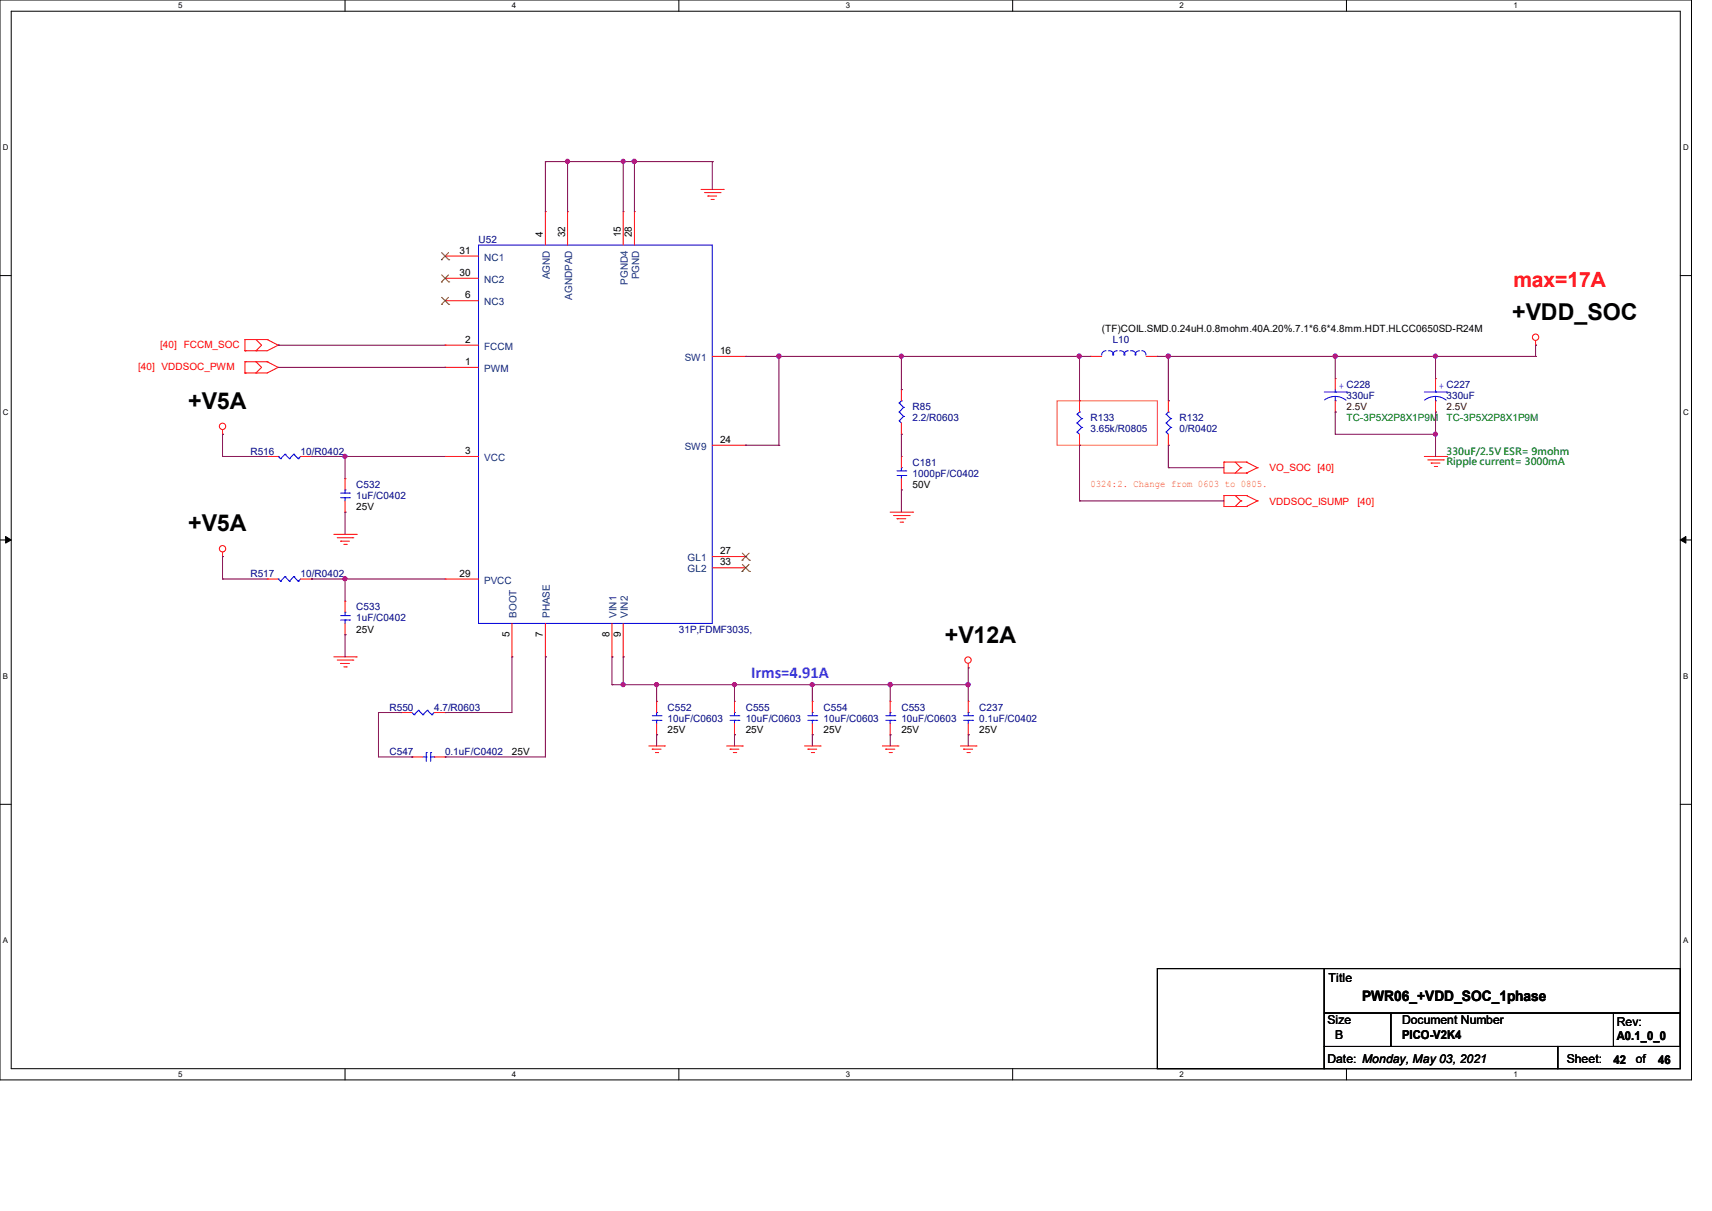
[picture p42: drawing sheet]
<svg xmlns="http://www.w3.org/2000/svg" width="297mm" height="210mm" viewBox="0 0 297 210" stroke-linecap="round" stroke-linejoin="round" font-family="sans-serif">
<defs><g id="words">
<g font-size="4">
<text x="262.3" y="55.5">+VDD_SOC</text>
<text x="32.6" y="70.9">+V5A</text>
<text x="32.6" y="92.2">+V5A</text>
<text x="163.9" y="111.5">+V12A</text>
</g>
<text font-size="3.6" fill="#f00" x="262.6" y="49.7">max=17A</text>
<text font-size="2.9" fill="#8000ff" x="130.3" y="117.6">Irms=4.91A</text>
<text font-size="2.5" x="236.3" y="173.6">PWR06_+VDD_SOC_1phase</text>
<g font-size="2.1">
<text x="230.5" y="170.3">Title</text>
<text x="230.3" y="177.6">Size</text>
<text x="243.2" y="177.6">Document Number</text>
<text x="280.5" y="178">Rev:</text>
<text x="230.3" y="184.4">Date: Monday, May 03, 2021</text>
<text x="231.6" y="180.1">B</text>
<text x="243.2" y="180.2">PICO-V2K4</text>
<text x="271.8" y="184.4">Sheet:</text>
<text x="279.9" y="184.4">42</text>
<text x="280.5" y="180.4">A0.1_0_0</text>
<text x="283.8" y="184.4">of</text>
<text x="287.7" y="184.4">46</text>
</g>
<g font-size="1.7">
<text x="94.2" y="41.1" transform="rotate(-90 94.2 41.1)">4</text>
<text x="98" y="41.1" transform="rotate(-90 98 41.1)">32</text>
<text x="107.7" y="41.1" transform="rotate(-90 107.7 41.1)">15</text>
<text x="109.6" y="41.1" transform="rotate(-90 109.6 41.1)">28</text>
<text x="79.7" y="44">31</text>
<text x="79.7" y="47.8">30</text>
<text x="80.7" y="51.7">6</text>
<text x="80.7" y="59.4">2</text>
<text x="191.1" y="57.6">(TF)COIL.SMD.0.24uH.0.8mohm.40A.20%.7.1*6.6*4.8mm.HDT.HLCC0650SD-R24M</text>
<text x="80.7" y="63.3">1</text>
<text x="124.9" y="61.4">16</text>
<text x="124.9" y="76.8">24</text>
<text x="80.7" y="78.7">3</text>
<text x="61.8" y="88.5">25V</text>
<text x="158.3" y="84.6">50V</text>
<text x="79.7" y="100">29</text>
<text x="124.9" y="96.1">27</text>
<text x="124.9" y="98">33</text>
<text x="61.8" y="109.7">25V</text>
<text x="88.4" y="110.4" transform="rotate(-90 88.4 110.4)">5</text>
<text x="94.2" y="110.4" transform="rotate(-90 94.2 110.4)">7</text>
<text x="105.7" y="110.4" transform="rotate(-90 105.7 110.4)">8</text>
<text x="107.7" y="110.4" transform="rotate(-90 107.7 110.4)">9</text>
<text x="88.8" y="131">25V</text>
<text x="115.8" y="127.1">25V</text>
<text x="129.4" y="127.1">25V</text>
<text x="142.9" y="127.1">25V</text>
<text x="156.4" y="127.1">25V</text>
<text x="169.9" y="127.1">25V</text>
</g>
<g font-size="1.7" fill="#000080">
<text x="83" y="42.2">U52</text>
<text x="193" y="59.5">L10</text>
<text x="158.3" y="71.1">R85</text>
<text x="233.6" y="69.2">330uF</text>
<text x="250.9" y="69.2">330uF</text>
<text x="158.3" y="73.1">2.2/R0603</text>
<text x="189.2" y="73.1">R133</text>
<text x="189.2" y="75">3.65k/R0805</text>
<text x="204.6" y="73.1">R132</text>
<text x="204.6" y="75">0/R0402</text>
<text x="43.4" y="78.8">R516</text>
<text x="52.2" y="78.8">10/R0402</text>
<text x="158.3" y="80.8">C181</text>
<text x="158.3" y="82.7">1000pF/C0402</text>
<text x="61.8" y="84.6">C532</text>
<text x="61.8" y="86.6">1uF/C0402</text>
<text x="43.4" y="100.1">R517</text>
<text x="52.2" y="100.1">10/R0402</text>
<text x="61.8" y="105.9">C533</text>
<text x="61.8" y="107.8">1uF/C0402</text>
<text x="117.8" y="109.7">31P,FDMF3035,</text>
<text x="67.6" y="123.2">R550</text>
<text x="75.3" y="123.2">4.7/R0603</text>
<text x="115.8" y="123.2">C552</text>
<text x="115.8" y="125.2">10uF/C0603</text>
<text x="129.4" y="123.2">C555</text>
<text x="129.4" y="125.2">10uF/C0603</text>
<text x="142.9" y="123.2">C554</text>
<text x="142.9" y="125.2">10uF/C0603</text>
<text x="156.4" y="123.2">C553</text>
<text x="156.4" y="125.2">10uF/C0603</text>
<text x="169.9" y="123.2">C237</text>
<text x="169.9" y="125.2">0.1uF/C0402</text>
<text x="67.6" y="131">C547</text>
<text x="77.2" y="131">0.1uF/C0402</text>
</g>
<g font-size="1.7" fill="#004080">
<text x="84" y="45.2">NC1</text>
<text x="84" y="49.1">NC2</text>
<text x="84" y="53">NC3</text>
<text x="95.4" y="48.4" transform="rotate(-90 95.4 48.4)">AGND</text>
<text x="99.3" y="51.9" transform="rotate(-90 99.3 51.9)">AGNDPAD</text>
<text x="108.9" y="49.4" transform="rotate(-90 108.9 49.4)">PGND4</text>
<text x="110.9" y="48.4" transform="rotate(-90 110.9 48.4)">PGND</text>
<text x="84" y="60.7">FCCM</text>
<text x="84" y="64.5">PWM</text>
<text x="118.8" y="62.6">SW1</text>
<text x="84" y="80">VCC</text>
<text x="118.8" y="78">SW9</text>
<text x="84" y="101.2">PVCC</text>
<text x="119.3" y="97.3">GL1</text>
<text x="119.3" y="99.3">GL2</text>
<text x="89.6" y="107.1" transform="rotate(-90 89.6 107.1)">BOOT</text>
<text x="95.4" y="107.1" transform="rotate(-90 95.4 107.1)">PHASE</text>
<text x="107" y="107.1" transform="rotate(-90 107 107.1)">VIN1</text>
<text x="108.9" y="107.1" transform="rotate(-90 108.9 107.1)">VIN2</text>
</g>
<g font-size="1.7" fill="#f00">
<text x="24" y="64.2">[40] VDDSOC_PWM</text>
<text x="27.8" y="60.3">[40] FCCM_SOC</text>
<text x="220.3" y="81.7">VO_SOC [40]</text>
<text x="220.3" y="87.5">VDDSOC_ISUMP</text>
<text x="235.5" y="87.5">[40]</text>
</g>
<g font-size="1.7" fill="#00f">
<text x="232.2" y="67.4">+ C228</text>
<text x="249.6" y="67.4">+ C227</text>
</g>
<g font-size="1.7" fill="#400000">
<text x="233.6" y="71.1">2.5V</text>
<text x="250.9" y="71.1">2.5V</text>
</g>
<g font-size="1.7" fill="#008000">
<text x="233.6" y="73.1">TC-3P5X2P8X1P9M</text>
<text x="250.9" y="73.1">TC-3P5X2P8X1P9M</text>
<text x="251" y="79">330uF/2.5V ESR= 9mohm</text>
<text x="251" y="80.7">Ripple current= 3000mA</text>
</g>
<text font-size="1.7" fill="#ff8000" x="189.2" y="84.4">0324:2. Change from 0603 to 0805.</text>
<g font-size="1.4">
<text x="30.9" y="1.4">5</text>
<text x="88.8" y="1.4">4</text>
<text x="146.7" y="1.4">3</text>
<text x="204.6" y="1.4">2</text>
<text x="262.6" y="1.4">1</text>
<text x=".5" y="26.1">D</text>
<text x="292" y="26.1">D</text>
<text x=".5" y="71.9">C</text>
<text x="292" y="71.9">C</text>
<text x=".5" y="117.8">B</text>
<text x="292" y="117.8">B</text>
<text x=".5" y="163.6">A</text>
<text x="292" y="163.6">A</text>
<text x="30.9" y="186.8">5</text>
<text x="88.8" y="186.8">4</text>
<text x="146.7" y="186.8">3</text>
<text x="204.6" y="186.8">2</text>
<text x="262.6" y="186.8">1</text>
</g>
</g></defs>
<path d="M0 0h293.5v187.3h-293.5zM1.9 1.9h289.6v183.4h-289.6z" fill="none" stroke="#000" stroke-width=".17"/>
<g fill="#fff">
<path d="M30.9 .2h.8v1.5h-.8z"/>
<path d="M30.9 185.5h.8v1.6h-.8z"/>
</g>
<path d="M59.9 0v1.9M59.9 185.3v2" fill="none" stroke="#000" stroke-width=".17"/>
<g fill="#fff">
<path d="M88.8 .2h.8v1.5h-.8z"/>
<path d="M88.8 185.5h.8v1.6h-.8z"/>
</g>
<path d="M117.8 0v1.9M117.8 185.3v2" fill="none" stroke="#000" stroke-width=".17"/>
<g fill="#fff">
<path d="M146.7 .2h.8v1.5h-.8z"/>
<path d="M146.7 185.5h.8v1.6h-.8z"/>
</g>
<path d="M175.7 0v1.9M175.7 185.3v2" fill="none" stroke="#000" stroke-width=".17"/>
<g fill="#fff">
<path d="M204.6 .2h.8v1.5h-.8z"/>
<path d="M204.6 185.5h.8v1.6h-.8z"/>
</g>
<path d="M233.6 0v1.9M233.6 185.3v2" fill="none" stroke="#000" stroke-width=".17"/>
<g fill="#fff">
<path d="M262.6 .2h.7v1.5h-.7z"/>
<path d="M262.6 185.5h.7v1.6h-.7z"/>
<path d="M.5 24.8h1v1.6h-1z"/>
<path d="M292 24.8h1v1.6h-1z"/>
<path d="M.5 70.7h1v1.5h-1z"/>
<path d="M292 70.7h1v1.5h-1z"/>
</g>
<path d="M0 47.8h1.9M291.5 47.8h2" fill="none" stroke="#000" stroke-width=".17"/>
<g fill="#fff">
<path d="M.5 116.5h.9v1.6h-.9z"/>
<path d="M292 116.5h.9v1.6h-.9z"/>
</g>
<path d="M0 93.6h1.9M291.5 93.6h2" fill="none" stroke="#000" stroke-width=".17"/>
<path d="M1 93l.9 .6-.9 .6zM291.5 93.6l1-.6v1.2z" fill="#000" stroke="#000" stroke-width=".17"/>
<g fill="#fff">
<path d="M.5 162.4h.9v1.5h-.9z"/>
<path d="M292 162.4h.9v1.5h-.9z"/>
</g>
<path d="M0 139.5h1.9M291.5 139.5h2M200.8 168h28.9v17.3h-28.9zM229.7 175.7h11.6v5.8h-11.6zM229.7 168h61.8v7.7h-61.8zM241.3 175.7h50.2v5.8h-50.2zM279.9 175.7h11.6v5.8h-11.6zM229.7 181.5h40.6v3.8h-40.6zM270.3 181.5h21.2v3.8h-21.2z" fill="none" stroke="#000" stroke-width=".17"/>
<path d="M183.4 69.5h17.4v7.7h-17.4z" fill="none" stroke="#ff8000" stroke-width=".17"/>
<g fill="none" stroke="#f00" stroke-width=".17">
<path d="M94.6 36.7h.1M94.6 36.7v5.8M98.5 36.7h.1M98.5 36.7v5.8M108.1 36.7h.1M108.1 36.7v5.8M110.1 36.7h.1M110.1 36.7v5.8M121.6 32.9h3.9M122.2 33.4h2.7M122.8 34h.1M122.8 34h1.5"/>
<path d="M123.4 34.6h.3M123.7 34.6h.1M124.9 33.4h.1M125.5 32.9h.1M42.5 58.9h.1M42.5 58.9h3.9M42.5 58.9v1.9M44.4 58.9h.1M44.4 58.9l1 1-1 .9M46.4 58.9h.1M46.4 58.9l1.9 1M48.3 59.9h.1"/>
<path d="M48.3 59.9l-1.9 .9h-3.9M77.2 44.4h.1M77.2 48.3h.1M77.2 59.9h.1M77.2 52.2h.1M77.2 44.4h5.8M77.2 48.3h5.8M77.2 59.9h5.8M77.2 52.2h5.8M266.4 59.9h.1M266.4 59.1v.8M38.6 75.3h.1"/>
<path d="M38.6 74.5v.8M42.5 60.8h.1M42.5 64.7h.1M42.5 62.7h.1M42.5 62.7v2M42.5 62.7h3.9M44.4 60.8h.1M44.4 64.7h.1M44.4 62.7h.1M44.4 62.7l1 1-1 1M46.4 62.7h.1M46.4 79.2h.1"/>
<path d="M46.4 79.2h1.9M46.4 62.7l1.9 1M48.3 63.7h.1M48.3 63.7l-1.9 1h-3.9M52.2 79.2h1.9M54.1 79.2h.1M77.2 63.7h.1M77.2 79.2h.1M77.2 79.2h5.8M77.2 63.7h5.8M123.6 61.8h5.8M123.6 77.2h5.8"/>
<path d="M129.4 61.8h.1M129.4 77.2h.1M156.4 79.2h.1M156.4 75.3h.1M156.4 67.6h.1M156.4 67.6v1.9M156.4 73.4v1.9M156.4 79.2v1.9M187.3 77.2h.1M187.3 69.5h.1M187.3 69.5v2M187.3 75.3v1.9"/>
<path d="M189.2 61.8h.1M189.2 61.8h1.9M198.8 61.8h2M200.8 61.8h.1M202.7 77.2h.1M202.7 69.5h.1M202.7 69.5v2M202.7 75.3v1.9M231.6 65.7h.1M231.6 71.5h.1M231.6 65.7v1.9M231.6 69.5v2"/>
<path d="M247.1 79.2h3.9M247.7 79.8h2.7M249 65.7h.1M249 71.5h.1M249 65.7v1.9M249 69.5v2M250.4 79.8h.1M251 79.2h.1M38.6 96.5h.1M38.6 95.8v.7M57.9 92.7h3.9M58.5 93.3h2.7"/>
<path d="M59.1 93.9h.1M59.1 93.9h1.5M59.6 94.4h.5M59.9 88.8h.1M59.9 83h.1M59.9 83v2M59.9 86.9v1.9M60.1 94.4h.1M61.2 93.3h.1M61.8 92.7h.1M123.6 96.5h5.8M123.6 98.5h5.8"/>
<path d="M129.4 96.5h.1M129.4 98.5h.1M154.4 88.8h3.9M155 89.4h2.7M155.6 90h.1M155.6 90h1.5M156.2 90.6h.4M156.4 85h.1M156.4 83v2M156.6 90.6h.1M157.7 89.4h.1M158.3 88.8h.1"/>
<path d="M212.3 80.1h.1M212.3 85.9h.1M212.3 80.1v1.9h3.9M212.3 80.1h3.9M212.3 85.9v1.9h3.9M212.3 85.9h3.9M214.3 80.1l1 1M214.3 85.9l1 1M215.3 81.1h.1M215.3 86.9h.1M215.3 81.1l-1 .9M215.3 86.9l-1 .9"/>
<path d="M216.2 82h.1M216.2 80.1h.1M216.2 87.8h.1M216.2 85.9h.1M216.2 80.1l1.9 1M216.2 85.9l1.9 1M218.1 81.1h.1M218.1 86.9h.1M218.1 81.1l-1.9 .9M218.1 86.9l-1.9 .9M248.3 80.3h.1M248.3 80.3h1.5"/>
<path d="M248.8 80.9h.4M249.2 80.9h.1M46.4 100.4h.1M46.4 100.4h1.9M52.2 100.4h1.9M54.1 100.4h.1M57.9 113.9h3.9M58.5 114.5h2.7M59.1 115.1h.1M59.1 115.1h1.5M59.6 115.7h.5M59.9 110.1h.1"/>
<path d="M59.9 104.3h.1M59.9 104.3v1.9M59.9 108.1v2M60.1 115.7h.1M61.2 114.5h.1M61.8 113.9h.1M77.2 100.4h.1M77.2 100.4h5.8M88.8 113.9h.1M88.8 108.1v5.8M94.6 113.9h.1M94.6 108.1v5.8"/>
<path d="M106.2 113.9h.1M106.2 108.1v5.8M108.1 113.9h.1M108.1 108.1v5.8M168 115.8h.1M168 115.1v.7M69.5 123.6h.1M69.5 123.6h2M71.5 131.3h.1M71.5 131.3h1.9M75.3 131.3h1.9M75.3 123.6h1.9"/>
<path d="M77.2 131.3h.1M77.2 123.6h.1M112.6 129.4h2.7M113.2 129.9h.1M113.2 129.9h1.5M113.7 130.5h.4M113.9 127.4h.1M113.9 121.6h.1M113.9 121.6v2M113.9 125.5v1.9M114.1 130.5h.1M115.3 129.4h.1"/>
<path d="M126.1 129.4h2.7M126.7 129.9h.1M126.7 129.9h1.5M127.2 130.5h.4M127.4 127.4h.1M127.4 121.6h.1M127.4 121.6v2M127.4 125.5v1.9M127.6 130.5h.1M128.8 129.4h.1M139.6 129.4h2.7M140.2 129.9h.1"/>
<path d="M140.2 129.9h1.5M140.8 130.5h.3M140.9 127.4h.1M140.9 121.6h.1M140.9 121.6v2M140.9 125.5v1.9M141.1 130.5h.1M142.3 129.4h.1M153.1 129.4h2.7M153.7 129.9h.1M153.7 129.9h1.5M154.3 130.5h.3"/>
<path d="M154.4 127.4h.1M154.4 121.6h.1M154.4 121.6v2M154.4 125.5v1.9M154.6 130.5h.1M155.8 129.4h.1M166.6 129.4h2.7M167.2 129.9h.1M167.2 129.9h1.5M167.8 130.5h.3M168 127.4h.1M168 121.6h.1"/>
<path d="M168 121.6v2M168 125.5v1.9M168.1 130.5h.1M169.3 129.4h.1"/>
<circle cx="266.4" cy="58.5" r=".55"/>
<circle cx="38.6" cy="73.9" r=".55"/>
<circle cx="38.6" cy="95.2" r=".55"/>
<circle cx="167.9" cy="114.5" r=".55"/>
</g>
<g fill="none" stroke="#00f" stroke-width=".17">
<path d="M83 42.5h40.6v65.6h-40.6zM48.3 79.2h.1M48.3 79.2l.4 .3M48.7 79.5h.1M49.4 78.8h.1M49.4 78.8l-.7 .7M49.4 78.8l.8 .7M50.2 79.5h.1M51 78.8h.1M51 78.8l.7 .7M51 78.8l-.8 .7M51.7 79.5h.1"/>
<path d="M52.2 79.2l-.5 .3M156 69.9h.1M156 73h.1M156 71.5h.1M156 69.9l.8 .8M156 73l.4 .4M156 71.5l.8 .7M156.4 69.5h.1M156.4 69.5l-.4 .4M156.8 72.2h.1M156.8 70.7h.1M156.8 72.2l-.8 .8"/>
<path d="M156.8 70.7l-.8 .8M186.9 71.8h.1M186.9 74.9h.1M186.9 73.4h.1M186.9 71.8l.8 .8M186.9 74.9l.4 .4M186.9 73.4l.8 .7M187.3 71.5h.1M187.3 71.5l-.4 .3M187.7 74.1h.1M187.7 72.6h.1M187.7 74.1l-.8 .8"/>
<path d="M187.7 72.6l-.8 .8M191.9 60.8a.69 .69 0 0 0-.8 .8M192.3 60.8a.71 .71 0 0 1 .9 .8M193.8 60.8a.71 .71 0 0 0-.7 .8M194.2 60.8a.71 .71 0 0 1 .9 .8M195.7 60.8a.69 .69 0 0 0-.7 .8M196.1 60.8a.71 .71 0 0 1 .9 .8M197.7 60.8a.69 .69 0 0 0-.8 .8M198.1 60.8a.66 .66 0 0 1 .7 .8M202.3 71.8h.1M202.3 74.9h.1M202.3 73.4h.1"/>
<path d="M202.3 71.8l.8 .8M202.3 74.9l.4 .4M202.3 73.4l.8 .7M202.7 71.5h.1M202.7 71.5l-.4 .3M203.1 74.1h.1M203.1 72.6h.1M203.1 74.1l-.8 .8M203.1 72.6l-.8 .8M229.7 68h3.9M231.6 69.5h.1M231.6 68h.1"/>
<path d="M231.6 68.7l-.8 .2-1 .5M231.6 68.7l1.2 .3 .7 .4M231.6 67.6v.4M231.6 68.7v.8M233.6 68h.1M247.1 68h3.9M249 69.5h.1M249 68h.1M249 68.7l-.8 .2-1 .5M249 68.7l1.2 .3 .7 .4M249 67.6v.4M249 68.7v.8"/>
<path d="M251 68h.1M49.4 100h.1M49.4 100l-.7 .8M49.4 100l.8 .8M51 100h.1M51 100l.7 .8M51 100l-.8 .8M59.1 85.5h1.5M59.1 86.3h1.5M59.9 85h.1M59.9 86.3h.1M59.9 85v.5"/>
<path d="M59.9 86.3v.6M60.6 85.5h.1M60.6 86.3h.1M155.6 81.7h1.5M155.6 82.5h1.5M156.4 81.1h.1M156.4 82.5h.1M156.4 81.1v.6M156.4 82.5v.5M157.1 81.7h.1M157.1 82.5h.1M48.3 100.4h.1"/>
<path d="M48.3 100.4l.4 .4M48.7 100.8h.1M50.2 100.8h.1M51.7 100.8h.1M52.2 100.4l-.5 .4M59.1 106.8h1.5M59.1 107.5h1.5M59.9 106.2h.1M59.9 107.5h.1M59.9 106.2v.6M59.9 107.5v.6M60.6 106.8h.1"/>
<path d="M60.6 107.5h.1M71.5 123.6l.3 .4M71.8 124h.1M72.6 123.2h.1M72.6 123.2l-.8 .8M72.6 123.2l.8 .8M73.4 124h.1M73.4 131.3h.6M74 130.5h.1M74 131.3h.1M74 130.5v1.5M74.1 123.2h.1"/>
<path d="M74.1 123.2l.8 .8M74.1 123.2l-.7 .8M74.7 130.5h.1M74.7 130.5v1.5M74.7 131.3h.6M74.9 124h.1M75.3 131.3h.1M75.3 123.6h.1M75.3 123.6l-.4 .4M113.2 124.1h1.5M113.2 124.9h1.5M113.9 123.6h.1"/>
<path d="M113.9 124.9h.1M113.9 123.6v.5M113.9 124.9v.6M114.7 124.1h.1M114.7 124.9h.1M126.7 124.1h1.5M126.7 124.9h1.5M127.4 123.6h.1M127.4 124.9h.1M127.4 123.6v.5M127.4 124.9v.6M128.2 124.1h.1"/>
<path d="M128.2 124.9h.1M140.2 124.1h1.5M140.2 124.9h1.5M140.9 123.6h.1M140.9 124.9h.1M140.9 123.6v.5M140.9 124.9v.6M141.7 124.1h.1M141.7 124.9h.1M153.7 124.1h1.5M153.7 124.9h1.5M154.4 123.6h.1"/>
<path d="M154.4 124.9h.1M154.4 123.6v.5M154.4 124.9v.6M155.2 124.1h.1M155.2 124.9h.1M167.2 124.1h1.5M167.2 124.9h1.5M168 123.6h.1M168 124.9h.1M168 123.6v.5M168 124.9v.6M168.7 124.1h.1"/>
<path d="M168.7 124.9h.1"/>
</g>
<g fill="none" stroke="#804000" stroke-width=".17">
<path d="M76.6 45h.1M76.6 48.9h.1M76.6 52.8h.1M76.6 43.8l1.3 1.2M76.6 47.7l1.3 1.2M76.6 51.6l1.3 1.2M77.8 43.8l-1.2 1.2M77.8 47.7l-1.2 1.2M77.8 51.6l-1.2 1.2M77.9 45h.1M77.9 48.9h.1M77.9 52.8h.1"/>
<path d="M128.7 97.2h.1M128.7 99.1h.1M128.8 95.9l1.2 1.3M128.8 97.9l1.2 1.2M130 95.9l-1.3 1.3M130 97.9l-1.3 1.2M130 97.2h.1M130 99.1h.1"/>
</g>
<g fill="none" stroke="#800040" stroke-width=".17">
<path d="M94.6 28h.1M94.6 28v8.7M94.6 28h29M98.5 28h.1M98.5 28v8.7M108.1 28h.1M108.1 28v8.7M110.1 28h.1M110.1 28v8.7M123.6 28h.1M123.6 28v4.9M48.3 59.9h.1"/>
<path d="M48.3 59.9h28.9M266.4 59.9h.1M266.4 59.9v1.9M38.6 75.3h.1M38.6 75.3v3.9h7.8M46.4 79.2h.1M48.3 63.7h28.9M54.1 79.2h.1M54.1 79.2h23.1M59.9 79.2h.1M59.9 79.2v3.8M77.2 63.7h.1"/>
<path d="M129.4 77.2h.1M129.4 61.8h59.8M129.4 77.2h5.7M135.1 61.8h.1M135.1 77.2h.1M135.1 61.8v15.4M156.4 61.8h.1M156.4 67.6h.1M156.4 75.3h.1M156.4 61.8v5.8M156.4 75.3v3.9M187.3 61.8h.1"/>
<path d="M187.3 77.2h.1M187.3 61.8v7.7M187.3 77.2v9.7M200.8 61.8h65.6M202.7 61.8h.1M202.7 69.5h.1M202.7 77.2h.1M202.7 61.8v7.7M202.7 77.2v3.9M231.6 61.8h.1M231.6 71.5h.1M231.6 61.8v3.9"/>
<path d="M231.6 71.5v3.8h17.4M249 61.8h.1M249 71.5h.1M249 75.3h.1M249 61.8v3.9M249 71.5v7.7M266.4 61.8h.1M38.6 96.5h.1M38.6 96.5v3.9M59.9 88.8h.1M59.9 88.8v3.9M156.4 85h.1"/>
<path d="M156.4 85v3.8M187.3 86.9h.1M187.3 86.9h25M202.7 81.1h.1M202.7 81.1h9.6M38.6 100.4h.1M38.6 100.4h7.8M54.1 100.4h.1M54.1 100.4h23.1M59.9 100.4h.1M59.9 110.1h.1M59.9 100.4v3.9"/>
<path d="M59.9 110.1v3.8M88.8 113.9h.1M88.8 113.9v9.7h-11.6M94.6 113.9h.1M94.6 113.9v17.4h-17.4M106.2 113.9h.1M106.2 118.7h.1M106.2 113.9v4.8M106.2 118.7h61.8M108.1 113.9h.1M108.1 113.9v4.8M113.9 118.7h.1"/>
<path d="M113.9 118.7v2.9M127.4 118.7h.1M127.4 118.7v2.9M140.9 118.7h.1M140.9 118.7v2.9M154.4 118.7h.1M154.4 118.7v2.9M168 115.8h.1M168 118.7h.1M168 115.8v5.8M65.7 123.6h.1M65.7 123.6h3.8"/>
<path d="M65.7 123.6v7.7h5.8M69.5 123.6h.1M71.5 131.3h.1M77.2 123.6h.1M77.2 131.3h.1M113.9 127.4h.1M113.9 127.4v2M127.4 127.4h.1M127.4 127.4v2M140.9 127.4h.1M140.9 127.4v2M154.4 127.4h.1"/>
<path d="M154.4 127.4v2M168 127.4h.1M168 127.4v2"/>
</g>
<g fill="#f0f" stroke="#f0f" stroke-width=".17">
<circle cx="98.4" cy="28" r=".36"/>
<circle cx="108.1" cy="28" r=".36"/>
<circle cx="110" cy="28" r=".38"/>
<circle cx="135.1" cy="61.8" r=".38"/>
<circle cx="156.4" cy="61.8" r=".36"/>
<circle cx="187.2" cy="61.8" r=".38"/>
<circle cx="202.7" cy="61.8" r=".38"/>
<circle cx="231.6" cy="61.8" r=".38"/>
<circle cx="249" cy="61.8" r=".36"/>
<circle cx="249" cy="75.3" r=".36"/>
<circle cx="59.8" cy="79.1" r=".36"/>
<circle cx="59.8" cy="100.4" r=".36"/>
<circle cx="108.1" cy="118.7" r=".36"/>
<circle cx="113.9" cy="118.7" r=".36"/>
<circle cx="127.4" cy="118.7" r=".36"/>
<circle cx="154.4" cy="118.7" r=".38"/>
<circle cx="140.9" cy="118.7" r=".36"/>
<circle cx="167.9" cy="118.7" r=".38"/>
</g>
<use href="#words"/>
</svg>
